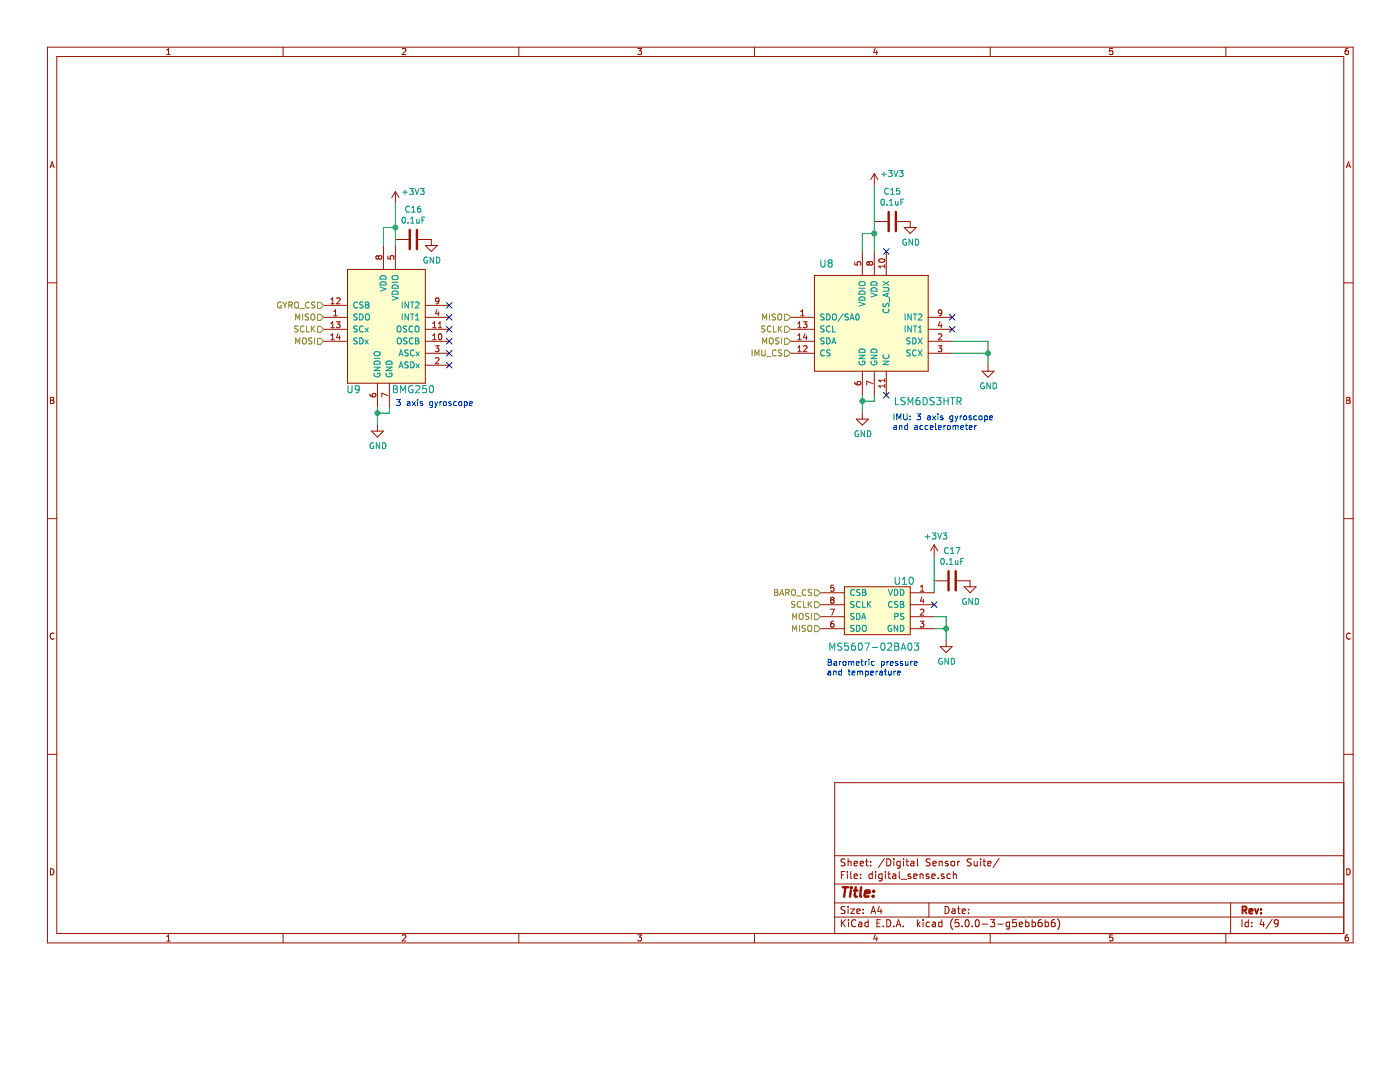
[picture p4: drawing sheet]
<svg xmlns="http://www.w3.org/2000/svg" width="279mm" height="216mm" viewBox="0 0 279 216" stroke-linecap="round" stroke-linejoin="round" font-family="sans-serif">
<g fill="#fffecd" stroke="#fffecd" stroke-width=".2">
<path d="M168.5 117.1h13.2v9.5h-13.2z" fill-rule="evenodd"/>
<path d="M162.5 55h22.7v19.1h-22.7z" fill-rule="evenodd"/>
<path d="M69.4 53.8h15.5v22.7h-15.5z" fill-rule="evenodd"/>
</g>
<g fill="none" stroke="#981200" stroke-width=".2">
<path d="M9.5 9.4h260.5v178.7h-260.5zM11.3 11.3h256.9v175h-256.9zM33.3 10.9h.7M33.3 10l.3-.3v1.2M56.5 9.4v1.9M80.3 9.8l.5-.1 .2 .3-.8 .9h.8M103.5 9.4v1.9M127.3 9.7h.7l-.4 .4 .4 .2v.5l-.2 .1-.5-.1M150.6 9.4v1.9M174.7 9.6l-.3 .9h.7M175 10.1v.8M197.6 9.4v1.9"/>
<path d="M222.1 9.7h-.6l-.1 .6 .6-.1 .1 .6-.2 .1-.5-.1M244.6 9.4v1.9M269 9.7h-.3l-.2 .3-.1 .7 .3 .2 .4-.1-.1-.6-.3-.1-.3 .3M10 33.5l.4-1.2 .4 1.2M10.1 33.1h.6M78.9 38.2v2.4M78.9 38.2l-.7 1.2M78.9 38.2l.7 1.2M174.5 34.6v2.4M174.5 34.6l-.7 1.2M174.5 34.6l.7 1.2M268.7 33.5l.4-1.2 .4 1.2"/>
<path d="M268.8 33.1h.6M9.5 56.4h1.8M66 59.8l.4-.4v1.2M67.2 59.5l.4-.1 .3 .4-.8 .8h.8M69.4 53.8h15.5v22.7h-15.5zM75.5 51.3l-.2-.3-.3 .3v.2l.3 .2 .2-.2M75.5 51.3l.3-.3h.2l.2 .3v.3l-.2 .1h-.2l-.3-.2M75.5 51.3v.2M76.5 49v4.8M77.4 51.1v.5l.6 .1-.1-.4 .2-.3h.3l.2 .3-.1 .4M78.9 49v4.8M78.9 47.8h2.6"/>
<path d="M83.4 47.8h2.7v1.2M84.9 49h2.4l-1.2 1.2zM87.6 60l-.2 .2-.4-.1-.1-.1 .1-.5 .4-.1 .2 .3-.2 .8-.4 .1M162.5 55h22.7v19.1h-22.7zM170.6 52.3v.5l.6 .1-.2-.5 .3-.2h.3l.2 .2-.1 .5M172.1 50.2v4.8M173.5 52.4l-.2-.2-.3 .2v.3l.2 .2 .3-.2M173.5 52.4l.2-.2h.3l.2 .2-.1 .4-.1 .1h-.3l-.2-.2M173.5 52.4v.3M174.5 50.2v4.8M174.5 44.2h2.6M175.5 51.8a.58 .58 0 0 1 .7-.2 .58 .58 0 0 1 .3 .6 .71 .71 0 0 1-1.1-.3z"/>
<path d="M176.6 52.8v.7M176.6 53.1h-1.2l.3 .4M176.9 50.2v4.8M179 44.2h2.7v1.2M180.5 45.4h2.4l-1.2 1.2zM268.2 56.4h1.8M10.1 79.3h.4l.2 .2-.2 .4 .3 .2-.3 .4h-.4zM10.1 79.9h.4M64.6 63.3h4.8M64.6 68.1h4.8M64.6 65.7h4.8M64.6 60.9h4.8"/>
<path d="M66 67.8h.7M66 65.4h.7M66 60.6h.7M66 64.5l.4-.3v1.2M66 66.9l.4-.3v1.2M66.6 63h.7M66.6 62.1l.4-.3v1.2M67.1 64.2h.8l-.4 .5 .3 .1 .1 .4-.3 .2-.5-.1M67.5 66.5l-.3 .9h.7M67.7 67v.8M73.8 78.6l.1 .4 .4 .2 .7-.1v-.5l-.2-.1-.5 .1v.3l.2 .3M75.3 76.5v4.7"/>
<path d="M77.4 78.9l-1.2-.5v.8M77.7 76.5v4.7M84.9 63.3h4.8M84.9 68.1h4.8M84.9 70.5h4.8M84.9 65.7h4.8M84.9 72.9h4.8M84.9 60.9h4.8M86.3 67.8h.7M86.3 65.4h.7M86.3 64.5l.4-.3v1.2M86.3 66.9l.4-.3v1.2"/>
<path d="M86.9 69h.7l-.4 .4 .3 .2 .1 .4-.2 .2-.5-.1M86.9 71.5l.5-.1 .2 .3-.7 .9h.7M87.2 61.8l-.3 .8h.8M87.5 65.4h.7M87.5 62.2v.8M87.5 64.5l.3-.3v1.2M87.6 66.7l.2-.1a.63 .63 0 0 1 .4 .6 .63 .63 0 0 1-.4 .6l-.3-.5zM157.8 63.3h4.7M157.8 68.1h4.7M157.8 70.5h4.7M157.8 65.7h4.7M159.2 67.8h.7"/>
<path d="M159.2 70.2h.7M159.2 66.9l.4-.3v1.2M159.2 64.5l.4-.3v1.2M159.2 69.3l.4-.3v1.2M159.2 65.4h.7M159.8 63h.7M159.8 62.1l.4-.3v1.2M160.3 64.2h.8l-.4 .5 .3 .1 .1 .4-.3 .2-.5-.1M160.4 69.1l.4-.1 .3 .3-.8 .9h.8M160.7 66.5l-.3 .9h.7M160.9 67v.8M170.6 76.2l.1 .4 .4 .2 .6-.1v-.5l-.1-.1-.5 .1-.1 .4 .3 .2"/>
<path d="M172.1 74.1v4.8M174.2 76.6l-1.2-.5v.7M174.5 74.1v4.8M176.6 75.5v.7M176.6 76.7v.7M176.6 77h-1.2l.3 .4M176.6 75.9h-1.2l.3 .3M176.9 74.1v4.8M185.2 63.3h4.8M185.2 68.1h4.8M185.2 70.5h4.8M185.2 65.7h4.8"/>
<path d="M187.2 69h.8l-.4 .4 .3 .2 .1 .4-.3 .2-.5-.1M187.3 66.7l.4-.1 .3 .3-.8 .9h.8M187.6 64.2l-.3 .8h.7M187.8 64.6v.8M188 62.3l-.3 .3-.3-.1-.1-.2v-.4l.4-.1 .3 .3-.2 .8-.4 .1M196 74.1h2.4l-1.2 1.2zM197.2 72.9v1.2M268.8 79.3h.4l.2 .2-.2 .4 .3 .2-.2 .4h-.5zM268.8 79.9h.4M74.1 86h2.4l-1.2 1.2zM75.3 84.8v1.2M170.9 83.6h2.4l-1.2 1.2z"/>
<path d="M172.1 82.4v1.2M9.5 103.5h1.8M163.7 118.3h4.8M166 119.7l-.2-.3 .2-.2h.2l.3 .2-.3 .3M166 119.7l-.2 .2v.2l.2 .3 .3-.1 .2-.2v-.2l-.3-.2M166 119.7h.2M166.4 116.8h-.6v.5l.4-.1 .3 .3v.3l-.3 .2-.4-.2M168.5 117.1h13.2v9.5h-13.2zM181.7 118.3h4.7M183.7 118h.7M183.7 117.1l.3-.3v1.2M184 119.1l-.3 .9h.7"/>
<path d="M184.3 119.6v.8M186.4 108.7l-.7 1.2M186.4 108.7v2.4M186.4 108.7l.8 1.2M186.4 115.9h2.7M191 115.9h2.6v1.2M192.4 117.1h2.4l-1.2 1.2zM268.2 103.5h1.8M10.8 126.4a.54 .54 0 0 0-.8 .5 .54 .54 0 0 0 .8 .5M163.7 123.1h4.8M163.7 125.4h4.8M163.7 120.7h4.8"/>
<path d="M165.7 121.6h.8l-.5 1.1M166.3 123.9h-.2a.74 .74 0 0 0-.1 1.2h.3l.2-.5-.3-.2h-.2l-.2 .2M181.7 123.1h4.7M181.7 125.4h4.7M181.7 120.7h4.7M183.6 123.9h.8l-.4 .5 .3 .1 .1 .4-.3 .2-.5-.1M183.7 121.7l.4-.1 .3 .3-.8 .8h.8M187.6 129h2.4l-1.2 1.2zM188.8 127.8v1.2M269.5 126.4a.54 .54 0 0 0-.8 .5 .54 .54 0 0 0 .8 .5M9.5 150.5h1.8M268.2 156.2h-101.6v30.1"/>
<path d="M268.2 150.5h1.8M10.1 173.4a.62 .62 0 0 1 .7 .6 .62 .62 0 0 1-.7 .6zM166.6 176.4h101.6M166.6 170.8h101.6M167.9 174.6h.5M168.6 173.9h-.7v1.4M168.6 171.4h-.5l-.3 .2 .2 .4 .6 .3v.4l-.2 .1-.6-.1M169.1 173.9v.1M169.1 174.4v.9M169.3 171.4v1.4M169.3 172l.1-.1h.4l.1 .9M169.8 173.9v1.2l.2 .2"/>
<path d="M170.4 172.3l.7-.1v-.3h-.4l-.3 .1 .1 .7h.6M170.4 174.9l.7-.2v-.2l-.4-.1-.3 .2 .1 .6h.6M171.7 172.3l.6-.1v-.3h-.4l-.2 .1v.7h.6M171.7 175.2v.1M171.7 174.5v.1M172.7 171.9h.6M172.9 171.4v1.2l.4 .2M173.7 172.7v.1M173.7 171.9v.1M174.1 174.5l-.4-.1-.3 .2 .1 .6 .2 .1 .4-.1M174.1 173.9v1.4M174.8 173.9v.1"/>
<path d="M174.8 174.4v.9M176 174.5l-.4-.1-.3 .2 .1 .6 .2 .1 .4-.1M176 174.4v1.1l-.2 .3-.4-.1M176.5 171.3l-1.2 1.8M176.7 173.9v.1M176.7 174.4v.9M177 171.4a.71 .71 0 0 1 .8 .7 .71 .71 0 0 1-.8 .7zM177.2 174.4h.5M177.4 173.9v1.2l.3 .2M178.2 174.5h.5l.1 .8M178.4 171.4v.1M178.4 171.9v.9"/>
<path d="M178.8 174.7l-.5 .1-.2 .2 .2 .3 .5-.1M179.5 173.9v1.2l.1 .2M179.6 171.9h-.4l-.2 .2 .1 .6 .1 .1 .4-.1M179.6 171.9v1.1l-.2 .3-.3-.1M179.9 175.5h1M180.3 171.4v.1M180.3 171.9v.9M180.8 171.9h.5M181 171.4v1.2l.3 .2M181.7 174.5l-.3-.1-.2 .2 .1 .2 .4 .1v.3h-.5M181.8 171.9h.5l.1 .9M182.3 174.9l.7-.2-.1-.2-.4-.1-.2 .2 .1 .6h.5"/>
<path d="M182.4 172.2l-.7 .2 .2 .4 .5-.1M183.1 171.4v1.2l.2 .2M183.6 174.5l.2-.1 .3 .1 .1 .8M183.6 174.4v.9M185.4 174.5l-.4-.1-.2 .2 .1 .2 .5 .1v.3h-.6M185.6 171.4h-.5l-.2 .1v.4l.6 .3 .1 .3-.2 .3-.6-.1M186 174.9l.6-.2v-.2l-.4-.1-.2 .2v.6h.6M186.2 172.3l.6-.1v-.3h-.4l-.2 .1v.7h.6M187.2 175.2v.1M187.4 172l.3-.1h.3v.9M187.4 171.9v.9M188.4 174.5l-.4-.1-.2 .2 .1 .2 .5 .1v.3h-.6"/>
<path d="M189.2 171.9h-.4l-.1 .1v.3l.5 .1v.3h-.5M189.7 174.5l-.4-.1-.3 .2 .1 .6h.6M189.9 172l.2-.1 .4 .1v.7l-.2 .1-.4-.1zM190.3 174.5l.2-.1 .3 .1 .1 .8M190.3 173.9v1.4M191.1 171.9v.9M191.5 171.9l-.4 .2M193.8 171.4h-.5l-.3 .2 .1 .3 .6 .4v.4l-.1 .1-.6-.1M194.4 171.9l.1 .8 .3 .1 .2-.1M195 171.9v.9M195.7 171.4v.1M195.7 171.9v.9"/>
<path d="M196.2 171.9h.5M196.4 171.4v1.2l.3 .2M197.1 172.3l.7-.1-.1-.3h-.4l-.2 .1 .1 .7h.5M199.4 171.3l-1.2 1.8M268.8 173.4a.62 .62 0 0 1 .7 .6 .62 .62 0 0 1-.7 .6zM33.3 186.9l.3-.4v1.3M33.3 187.8h.7M56.5 186.3v1.8M80.3 186.6l.5-.1 .2 .4-.8 .9h.8M103.5 186.3v1.8M127.3 186.5h.7l-.4 .5 .4 .1v.5l-.2 .2-.5-.2M150.6 186.3v1.8"/>
<path d="M166.6 183h101.6M166.6 180.2h101.6M167.9 183.5v1.4M168.1 184.1l.6 .8M168.6 181l-.5-.1-.3 .2 .2 .4 .6 .3v.4l-.2 .1-.6-.1M168.7 183.5l-.8 .8M169.3 180.9v.1M169.3 181.4v.9M169.3 183.5v.2M169.3 184v.9M169.8 181.4h.7l-.7 .9h.7M170.8 183.7a.56 .56 0 0 0-.7-.1 .56 .56 0 0 0-.2 .7 .53 .53 0 0 0 .3 .6 .53 .53 0 0 0 .6-.1"/>
<path d="M171 181.8l.7-.1-.1-.3h-.4l-.2 .2 .1 .6h.5M171.4 184.1h.5l.1 .8M172 184.3l-.5 .1-.2 .2 .2 .3 .5-.1M172.3 181.4v.2M172.3 182.2v.1M173.3 184.1l-.4-.1-.3 .3 .1 .5 .2 .1 .4-.1M173.3 183.5v1.4M173.8 182.3l.5-1.4 .5 1.4M173.9 181.9h.7M174.7 186.5l-.3 .9h.7M175 187v.8M175 184.2h.5"/>
<path d="M175.5 180.8l-.3 1h.8M175.7 183.5h-.7v1.4h.7M175.8 181.4v.9M176.3 184.8v.1M177 183.5a.71 .71 0 0 1 .8 .7 .71 .71 0 0 1-.8 .7zM178.4 184.8v.1M178.9 184.9l.4-1.4 .5 1.4M179 184.5h.6M180.3 184.8v.1M183.1 183.5v1.4M183.2 184.4l.4 .5M183.6 184l-.5 .5"/>
<path d="M184.2 183.5v.2M184.2 184v.9M185.4 180.2v2.8M185.5 184.1l-.4-.1-.3 .3 .1 .5 .2 .1 .4-.1M186.1 184.1h.5l.1 .8M186.7 184.3l-.7 .3 .2 .3 .5-.1M188 184.1l-.4-.1-.3 .3 .1 .5 .2 .1 .4-.1M188 183.5v1.4M188.6 180.9a.71 .71 0 0 1 .8 .7 .71 .71 0 0 1-.8 .7zM190 181.4h.5l.1 .9M190.1 183.3a1.61 1.61 0 0 0 0 2.2M190.6 181.7l-.5 .1-.2 .2 .2 .3 .5-.1"/>
<path d="M191.1 181.4h.5M191.3 180.9v1.2l.3 .2M191.3 183.5h-.6l-.1 .7 .7-.1 .1 .2-.1 .5-.2 .1-.5-.1M192 184.8v.1M192 181.8l.7-.1-.1-.3h-.4l-.2 .2 .1 .6h.5M192.7 183.7l.3-.2a.76 .76 0 0 1 .4 .7 .76 .76 0 0 1-.4 .7l-.3-.1-.1-.4zM193.3 182.2v.1M193.3 181.4v.2M194 184.8v.1M194.7 183.7l.4-.2a.8 .8 0 0 1-.1 1.4l-.3-.1-.1-.4zM196 184.4h1.1M197.6 186.3v1.8"/>
<path d="M197.6 183.5h.9l-.5 .6 .5 .1v.6l-.3 .1-.6-.1M199.1 184.4h1.1M201.5 184.1l-.4-.1-.3 .3 .1 .5 .2 .1 .4-.1M201.5 184l-.1 1.3-.2 .1-.3-.1M202.8 183.5h-.7v.7l.7-.1v.7l-.2 .1-.5-.1M203.4 184.5l.7-.2-.1-.2-.4-.1-.2 .2 .1 .6h.5M204.7 184.1l.4-.1 .3 .3-.2 .5h-.5M204.7 183.5v1.4M206 184.1l.4-.1 .2 .3v.5l-.2 .1-.4-.1M206 183.5v1.4M207.8 183.5l-.4 .1a1.04 1.04 0 0 0-.1 1.2l.4 .1 .2-.1 .1-.5-.3-.2h-.4l-.1 .2M208.6 184.1l.4-.1 .3 .3-.2 .5h-.5"/>
<path d="M208.6 183.5v1.4M210.5 183.5l-.4 .1a1.09 1.09 0 0 0-.2 1.2l.4 .1 .2-.1 .1-.5-.3-.2h-.4l-.1 .2M211.1 183.3a1.61 1.61 0 0 1 0 2.2M222.1 186.5h-.6l-.1 .6 .6-.1 .1 .6-.2 .2-.5-.2M244.6 186.3v1.8M245.6 180.2v6.1M247.9 183.5v1.4M249.1 184.1l-.4-.1-.2 .3 .1 .5h.5M249.1 183.5v1.4M249.8 184.8v.1M249.8 184.1v.1M251.8 183.4l-.3 1.1h.9"/>
<path d="M252.1 184v.9M253.9 183.4l-1.2 1.9M255.1 184.1l-.3 .3-.4-.1-.1-.2v-.3l.3-.3h.2l.3 .3a.95 .95 0 0 1-.4 1.1h-.3M269 186.5l-.3 .1-.2 .2-.1 .7 .3 .3 .4-.2-.1-.6h-.3l-.3 .2"/>
</g>
<g fill="none" stroke="#009596" stroke-width=".2">
<path d="M80.4 38.4h.9M80.8 37.9v.9M81.8 37.6h.7l-.4 .5 .3 .1 .1 .4-.2 .2-.5-.1M82.8 37.6l.4 1.2 .4-1.2M83.9 37.6h.7l-.4 .5 .4 .1v.5l-.2 .1-.5-.1M175.9 39.9l.2-.2a.63 .63 0 0 1 .4 .6 .63 .63 0 0 1-.4 .6l-.3-.4zM175.9 34.8h1M176.4 34.3v.9M177.3 37.7a.53 .53 0 0 0-.8 .5 .53 .53 0 0 0 .8 .4M177.3 34h.8l-.4 .5 .3 .1 .1 .4-.3 .2-.5-.1M177.7 38.8h.7M177.7 37.9l.4-.3v1.2"/>
<path d="M178.4 34l.4 1.2 .4-1.2M179.5 34h.7l-.4 .5 .4 .1v.5l-.2 .1-.5-.1M179.5 37.6h-.6v.5l.4-.1 .3 .3v.2l-.3 .3-.4-.2M180.4 39.7h-.6v1.2M75.9 57.3l1.1 .4-1.1 .4M76 56.3a.62 .62 0 0 1 .7-.1 .62 .62 0 0 1 .3 .7h-1.1zM76 55.1a.62 .62 0 0 1 .7-.1 .62 .62 0 0 1 .3 .7h-1.1zM78.2 59.1l1.2 .4-1.2 .4M78.2 56.3h1.2M78.4 58.1a.63 .63 0 0 1 .7 0 .63 .63 0 0 1 .3 .6h-1.2zM78.4 56.9a.63 .63 0 0 1 .7 0 .63 .63 0 0 1 .3 .6h-1.2zM78.4 55.1h.9l.1 .2-.1 .4-.7 .1a.41 .41 0 0 1-.4-.5z"/>
<path d="M80.3 43.4l.2-.1a.63 .63 0 0 1 .4 .6 .63 .63 0 0 1-.4 .6l-.3-.4zM81.4 44.4v.1M81.7 41.3a.53 .53 0 0 0-.7 .4 .53 .53 0 0 0 .7 .5M81.9 43.7l.4-.4v1.2M81.9 44.5h.7M82.2 42.3h.7M82.2 41.5l.3-.4v1.2M83.1 43.7l.1 .8 .4-.1M83.6 43.7v.8M83.9 41.1l-.4 .2-.2 .4 .1 .5 .5 .1 .1-.2-.1-.4-.4-.1-.2 .2M84.2 43.9h.4M84.8 43.3h-.6v1.2"/>
<path d="M85.3 51.4a.55 .55 0 0 0-.7 .5 .55 .55 0 0 0 .7 .5v-.4h-.2M86.5 51.3v1.2l-.7-1.2v1.2M87.1 51.3a.6 .6 0 0 1 .7 .6 .6 .6 0 0 1-.7 .6zM163.8 51.9v1.1l.3 .3h.3l.2-.3v-1.1M165.5 52.4l-.2 .3v.3l.2 .3h.3l.3-.3v-.3l-.3-.3M165.5 52.4l-.2-.2 .2-.3h.3l.3 .2-.3 .3M165.5 52.4h.3M171.4 57.5h1.2M171.6 56.2h.9l.1 .3-.1 .4-.7 .1a.41 .41 0 0 1-.4-.5zM171.6 58.1a.63 .63 0 0 1 .7 0 .63 .63 0 0 1 .3 .6h-1.2zM171.6 59.3a.63 .63 0 0 1 .7 0 .63 .63 0 0 1 .3 .6h-1.2zM173.8 58.5l1.2 .4-1.2 .4"/>
<path d="M174 56.3a.62 .62 0 0 1 .7-.1 .62 .62 0 0 1 .3 .7h-1.2zM174 57.5a.62 .62 0 0 1 .7-.1 .62 .62 0 0 1 .3 .7h-1.2zM176.2 57.4h1l.2 .2v.4l-.2 .1h-1M176.2 56.2l1.2 .7M177 40.8v.1M177.1 58.6v.6M177.4 58.5l-1.2 .4 1.2 .4M177.4 56.2l-1.2 .7M177.5 59.4v.9M177.5 40.9h.7M177.5 40.1l.4-.4v1.2M178.7 40.1l.1 .8 .4-.1"/>
<path d="M179.2 40.1v.8M179.8 40.3h.4M180.8 47.8a.55 .55 0 0 0-.6 .5 .55 .55 0 0 0 .6 .6l.1-.5h-.2M182.1 47.7v1.2l-.7-1.2v1.2M182.7 47.7a.6 .6 0 0 1 .7 .6 .6 .6 0 0 1-.7 .6zM69.4 76.9v1.2l.3 .3h.3l.3-.3v-1.2M71.3 62.7h-.5l-.2 .1v.3l.6 .2 .1 .3-.3 .2h-.4M71.3 67.5l-.5-.1-.2 .2v.3l.6 .2 .1 .3-.3 .2h-.4M71.3 65.1l-.5-.1-.2 .2v.3l.6 .2 .1 .3-.3 .2h-.4M71.3 60.4a.53 .53 0 0 0-.7 .5 .53 .53 0 0 0 .7 .4M71.7 77.5l-.3 .3h-.4l-.1-.3 .1-.4 .4-.2 .3 .3v.6l-.2 .4-.5 .2M71.8 62.7a.6 .6 0 0 1 .7 .5 .6 .6 0 0 1-.7 .6z"/>
<path d="M71.8 67.4a.6 .6 0 0 1 .7 .6 .6 .6 0 0 1-.7 .6zM72.5 65.2a.53 .53 0 0 0-.7 0 .53 .53 0 0 0 0 .7l.3 .3 .4-.1M72.5 60.3h-.5l-.2 .1v.3l.6 .3 .1 .2-.3 .3-.4-.1M72.9 65.4l.6 .8M72.9 67.8l.6 .8M73 62.8l.2-.1a.41 .41 0 0 1 .5 .4v.6l-.5 .1-.2-.1zM73 60.3l.6 .1v.2l-.2 .2 .3 .3-.1 .3-.6 .1zM73 60.8h.4M73.5 65.4l-.6 .8M73.5 67.8l-.6 .8M74.7 73.3h1.2l-1.2 .7h1.2M74.7 71.5h1.2"/>
<path d="M74.7 74.5a.54 .54 0 0 0 .6 .7 .54 .54 0 0 0 .4-.7h-.4v.2M74.8 70.3a.79 .79 0 0 1 1.1 .2l-.2 .4-.6 .1a.42 .42 0 0 1-.4-.5zM74.8 72.1a.63 .63 0 0 1 .7-.1 .63 .63 0 0 1 .4 .7h-1.2zM77 73.3h1.2l-1.2 .7h1.2M77.1 74.5a.54 .54 0 0 0 .6 .7 .54 .54 0 0 0 .4-.7h-.4v.2M77.2 72.1a.63 .63 0 0 1 .7-.1 .63 .63 0 0 1 .3 .7h-1.2zM78.5 76.9h.5l.3 .3-.3 .4 .3 .2v.3l-.2 .3h-.6zM78.5 77.6h.5M79.3 65.2l.2-.2a.41 .41 0 0 1 .5 .4v.7l-.5 .1-.2-.1zM79.3 67.6l.3-.2a.41 .41 0 0 1 .5 .4l-.1 .7-.4 .1-.3-.1zM79.6 73.4l.4-1.2 .4 1.2M79.6 71l.4-1.2 .4 1.2"/>
<path d="M79.7 73.1h.6M79.7 70.7h.6M80 78.4v-1.5l.4 1.1 .5-1.1v1.5M80.3 60.3v1.2M80.3 62.7v1.1M81.2 65.1l-.5-.1-.2 .2v.3l.6 .2 .1 .3-.3 .2h-.4M81.2 67.5l-.4-.1-.3 .3 .2 .3 .5 .2v.3l-.7 .1M81.5 69.9l-.5-.1-.2 .1v.4l.5 .2 .2 .3-.3 .2h-.4M81.5 72.3l-.5-.1-.2 .1v.4l.5 .2 .2 .3-.3 .2h-.4M81.5 60.3v1.2l-.7-1.2v1.2M81.5 62.7v1.1l-.7-1.1v1.1M81.9 62.7h.7"/>
<path d="M81.9 60.3h.7M82 72.2a.6 .6 0 0 1 .7 .6 .6 .6 0 0 1-.7 .6zM82.3 60.3v1.2M82.3 62.7v1.1M82.3 77a.66 .66 0 0 0-.8 .7 .66 .66 0 0 0 .8 .6l.1-.5h-.3M82.4 65.2a.53 .53 0 0 0-.7 0 .53 .53 0 0 0 0 .7l.3 .3 .4-.1M82.4 67.6a.53 .53 0 0 0-.7 .4 .53 .53 0 0 0 .7 .5M82.7 69.9a.53 .53 0 0 0-.7 .1 .53 .53 0 0 0 0 .7l.3 .3 .4-.1M82.9 65.2l.2-.2a.41 .41 0 0 1 .5 .4v.7l-.5 .1-.2-.1zM82.9 63.8h.7M82.9 67.4h.4l.3 .3-.3 .3 .3 .2-.1 .4h-.6zM82.9 63l.4-.3v1.1"/>
<path d="M82.9 60.4l.5-.1 .2 .3-.7 .9h.7M82.9 68h.4M83 77.1l.5-.2 .2 .2 .1 .2-.9 1.1h.9M83 72.6l.7 .8M83 70.2l.7 .8M83.7 72.6l-.7 .8M83.7 70.2l-.7 .8M85.1 76.9h-.7l-.1 .7 .7-.1 .1 .3v.4l-.2 .2-.6-.2M85.8 77.1l.2-.2a.77 .77 0 0 1 .5 .8 .77 .77 0 0 1-.5 .7l-.3-.6zM164.5 62.7h-.5l-.2 .1v.3l.6 .2 .1 .3-.3 .2h-.4M164.5 65.1l-.5-.1-.2 .2v.3l.6 .2 .1 .3-.3 .2h-.4M164.5 67.5l-.5-.1-.2 .2v.3l.6 .2 .1 .3-.3 .2h-.4"/>
<path d="M164.5 69.9a.53 .53 0 0 0-.7 .5 .53 .53 0 0 0 .7 .5M165 62.7a.6 .6 0 0 1 .7 .5 .6 .6 0 0 1-.7 .6zM165 67.4a.6 .6 0 0 1 .7 .6 .6 .6 0 0 1-.7 .6zM165.7 65.2a.53 .53 0 0 0-.7 0 .53 .53 0 0 0 0 .7l.3 .3 .4-.1M165.7 69.9l-.5-.1-.2 .1v.4l.6 .2 .1 .3-.3 .2h-.4M166 68.6l.4-1.2 .4 1.2M166.1 68.3h.6M166.2 62.8l.2-.1a.41 .41 0 0 1 .5 .4v.6l-.5 .1-.2-.1zM166.2 65v1.2h.5M168.3 62.6l-1.1 1.5M169.3 62.7h-.5l-.2 .2 .1 .3 .6 .2v.3l-.7 .1M169.6 63.8l.4-1.1 .4 1.1"/>
<path d="M169.8 63.5h.5M170.9 62.8l.2-.1a.65 .65 0 0 1 .4 .5 .65 .65 0 0 1-.4 .6l-.3-.4zM171.4 60.3l1.2 .4-1.2 .4M171.4 70.9h1.2l-1.2 .7h1.2M171.5 72.1a.54 .54 0 0 0 .5 .7 .54 .54 0 0 0 .5-.7h-.4v.2M171.6 69.7a.63 .63 0 0 1 .7 0 .63 .63 0 0 1 .3 .6h-1.2zM173.8 70.9h1.2l-1.2 .7h1.2M173.9 72.1a.54 .54 0 0 0 .5 .7 .54 .54 0 0 0 .5-.7h-.4v.2M174 69.7a.63 .63 0 0 1 .7 0 .63 .63 0 0 1 .3 .6h-1.2zM176.2 72.1h1.2l-1.2 .7h1.2M176.3 60.5l-.1 .5 .2 .2 .3-.1 .2-.5h.4l.1 .6M176.3 70.8a.53 .53 0 0 0 .5 .8 .53 .53 0 0 0 .5-.8"/>
<path d="M176.3 61.7a.53 .53 0 0 0 .5 .7 .53 .53 0 0 0 .5-.7M178.7 79.3v1.5h.7M180.6 62.7v1.1M180.6 65v1.2M180.6 79.4l-.5-.1-.2 .1v.5l.6 .2 .1 .4-.3 .3-.5-.1M181.6 67.5l-.4-.1-.2 .2v.3l.5 .2 .1 .3-.2 .2h-.4M181.6 69.9l-.4-.1-.2 .1v.4l.5 .2 .1 .3-.2 .2h-.4M181.9 62.7v1.1l-.7-1.1v1.1M181.9 65v1.2l-.7-1.2v1.2M182.2 67.4a.6 .6 0 0 1 .6 .6 .6 .6 0 0 1-.6 .6zM182.3 62.7h.6M182.3 65h.6"/>
<path d="M182.6 62.7v1.1M182.6 65v1.2M182.8 69.9a.53 .53 0 0 0-.7 .5 .53 .53 0 0 0 .7 .5M183.2 67.4l.8 1.2M183.2 69.8l.8 1.2M183.3 62.8l.4-.1 .3 .3-.8 .8h.8M183.3 66.2h.7M183.3 65.4l.3-.4v1.2M183.5 79.3l-.4 .1a.92 .92 0 0 0 0 1.4l.5-.2v-.6l-.5-.1-.3 .2M184 67.4l-.8 1.2M184 69.8l-.8 1.2M184.2 79.3a.72 .72 0 0 1 .9 .7 .72 .72 0 0 1-.9 .8z"/>
<path d="M186.4 79.4l-.5-.1-.2 .1v.5l.6 .2 .1 .4-.3 .3-.5-.1M186.9 79.3h.9l-.5 .6 .4 .1v.6l-.2 .2-.6-.2M188.4 79.3v1.5M188.4 80h.8M189.2 79.3v1.5M189.7 79.3h.8M190.1 79.3v1.5M196.4 76.5a.55 .55 0 0 0-.7 .5 .55 .55 0 0 0 .7 .5v-.4h-.2M197.6 76.4v1.2l-.7-1.2v1.2M198.2 76.4a.6 .6 0 0 1 .7 .6 .6 .6 0 0 1-.7 .6zM74.5 88.4a.55 .55 0 0 0-.7 .5 .55 .55 0 0 0 .7 .6l.1-.5h-.3M75.8 88.3v1.2l-.7-1.2v1.2"/>
<path d="M76.4 88.3a.6 .6 0 0 1 .6 .6 .6 .6 0 0 1-.6 .6zM171.3 86a.55 .55 0 0 0-.7 .6 .55 .55 0 0 0 .7 .5l.1-.5h-.3M172.6 85.9v1.2l-.7-1.2v1.2M173.1 85.9a.6 .6 0 0 1 .7 .6 .6 .6 0 0 1-.7 .6zM181.2 80.8v-1.5l.5 1.1 .5-1.1v1.5M191 80.1l.7-.1 .1-.2-.1-.4-.7-.1v1.5M191.3 80.1l.5 .7M170.5 117.7a.53 .53 0 0 0-.7 .5 .53 .53 0 0 0 .7 .5M171.6 117.7l-.4-.1-.2 .1v.4l.5 .2 .1 .3-.2 .2h-.4M172.1 117.6l.6 .1 .1 .2-.2 .3 .2 .2-.1 .4h-.6zM172.1 120v1.2h.6M172.1 118.2h.5"/>
<path d="M173.1 120v1.2M173.8 120l-.7 .7M177.3 117.6l.4 1.2 .4-1.2M178.5 117.6a.6 .6 0 0 1 .7 .6 .6 .6 0 0 1-.7 .6zM178.6 115.2v1.1l.3 .3 .4-.1 .2-.2v-1.1M179.7 117.6a.6 .6 0 0 1 .7 .6 .6 .6 0 0 1-.7 .6zM179.7 120h.4l.2 .2-.2 .4 .3 .2-.1 .3-.6 .1zM180.1 116.6h.8M180.1 115.6l.4-.4v1.4M181.6 115.3l.2-.1a.77 .77 0 0 1 .5 .7 .77 .77 0 0 1-.5 .7l-.2-.1-.2-.4zM184.7 107.1h.9M185.1 106.6v.9"/>
<path d="M186.1 106.4h.7l-.4 .4 .3 .1 .1 .4-.2 .2-.5-.1M187.1 106.4l.4 1.1 .4-1.1M187.9 111.5l.1-.1a.63 .63 0 0 1 .5 .6 .63 .63 0 0 1-.5 .6l-.3-.4zM188.2 106.4h.7l-.4 .4 .4 .1v.5l-.2 .1-.5-.1M188.9 112.5v.1M189.2 109.4a.53 .53 0 0 0-.7 .4 .53 .53 0 0 0 .7 .5M189.5 112.6h.6M189.5 111.8l.3-.4v1.2M189.7 110.4h.7M189.7 109.6l.3-.4v1.2M190.7 111.8v.8l.5-.1M190.8 109.2h.8l-.5 1.2"/>
<path d="M191.2 111.8v.8M191.7 112h.4M192.3 111.4h-.6v1.2M192.8 119.5a.55 .55 0 0 0-.7 .5 .55 .55 0 0 0 .7 .5l.1-.4h-.3M194.1 119.4v1.2l-.7-1.2v1.2M194.6 119.4a.6 .6 0 0 1 .7 .6 .6 .6 0 0 1-.7 .6zM165.6 129.7v-1.4l.5 1 .5-1v1.4M168 128.4l-.5-.1-.3 .1v.5l.7 .2 .1 .4-.3 .2h-.5M169.3 128.3h-.7l-.1 .7 .7-.1 .2 .2-.1 .5-.2 .1-.6-.1M170.4 122.5l-.4-.1-.2 .1v.3l.5 .3 .1 .3-.2 .2-.4-.1M170.4 124.8h-.4l-.2 .1v.3l.5 .3 .1 .3-.2 .2-.4-.1M170.4 120.1l-.4-.1-.2 .1v.4l.5 .2 .1 .3-.2 .2-.4-.1"/>
<path d="M170.6 128.3l-.4 .1-.2 .2a.96 .96 0 0 0 0 1.1h.6l.1-.6-.3-.2h-.4l-.1 .2M171 122.4a.6 .6 0 0 1 .6 .6 .6 .6 0 0 1-.6 .6zM171 124.8a.6 .6 0 0 1 .6 .6 .6 .6 0 0 1-.6 .6zM171.4 128.4l.2-.1a.77 .77 0 0 1 .5 .7 .77 .77 0 0 1-.5 .7l-.2-.1-.1-.4zM171.6 120.1a.53 .53 0 0 0-.7 .1 .53 .53 0 0 0 .1 .7l.3 .3 .3-.1M172 123.6l.4-1.2 .4 1.2M172.1 123.2h.5M172.1 124.9l.3-.1a.41 .41 0 0 1 .5 .4l-.1 .6-.4 .2-.3-.2zM172.6 128.3h.9l-.6 1.4M173.3 120.5l.5 .7M174.1 129.2h1.1M175.9 128.4l.2-.1a.77 .77 0 0 1 .5 .7 .77 .77 0 0 1-.5 .7l-.2-.1-.1-.4z"/>
<path d="M177.1 128.4l.6-.1 .2 .1 .1 .3-.9 1h.9M177.9 124.8a.55 .55 0 0 0-.7 .6 .55 .55 0 0 0 .7 .5l.1-.4h-.3M178 120.1a.53 .53 0 0 0-.7 .5 .53 .53 0 0 0 .7 .5M178.6 123h.5l.1-.5-.6-.1v1.2M178.6 128.3h.5l.2 .3v.3l-.2 .1 .2 .1 .1 .4-.3 .2h-.5zM178.6 129h.5M179.1 124.8v1.2l-.6-1.2v1.2M179.2 120.1l-.5-.1-.2 .2 .1 .3 .5 .2v.4h-.6M179.7 124.8a.6 .6 0 0 1 .7 .6 .6 .6 0 0 1-.7 .6zM179.7 120.6h.4M179.8 129.7l.5-1.4 .5 1.4M180 129.3h.6"/>
<path d="M180.4 122.5l-.5-.1-.2 .2 .1 .3 .5 .2v.4h-.6M181.3 128.4l.2-.1a.78 .78 0 0 1 .6 .6 .78 .78 0 0 1-.3 .8h-.1a.79 .79 0 0 1-.4-1.3zM182.5 128.3h.9l-.5 .6 .4 .1v.6l-.2 .1-.6-.1M188 131.4a.55 .55 0 0 0-.7 .6 .55 .55 0 0 0 .7 .5l.1-.5h-.3M189.3 131.3v1.2l-.7-1.2v1.2M189.9 131.3a.6 .6 0 0 1 .6 .6 .6 .6 0 0 1-.6 .6z"/>
</g>
<g fill="none" stroke="#011996" stroke-width=".2">
<path d="M176.3 49.6l1.2 1.2M177.5 49.6l-1.2 1.2M89.1 60.4l1.1 1.1M89.1 62.7l1.1 1.2M89.1 67.5l1.1 1.2M89.1 69.9l1.1 1.2M89.1 72.3l1.1 1.2M89.1 65.1l1.1 1.2M90.2 60.4l-1.1 1.1M90.2 62.7l-1.1 1.2M90.2 67.5l-1.1 1.2M90.2 69.9l-1.1 1.2"/>
<path d="M90.2 72.3l-1.1 1.2M90.2 65.1l-1.1 1.2M176.3 78.3l1.2 1.1M177.5 78.3l-1.2 1.1M189.4 65.1l1.2 1.2M189.4 62.7l1.2 1.2M190.6 65.1l-1.2 1.2M190.6 62.7l-1.2 1.2M185.9 120.1l1.1 1.1M187 120.1l-1.1 1.1"/>
</g>
<g fill="none" stroke="#009300" stroke-width=".2">
<path d="M174.5 37v13.2M78.9 40.6v8.4M78.9 45.4h-2.4v3.6M174.5 46.6h-2.4v3.6M172.1 78.9v3.5M174.5 78.9v1.1h-2.4M190 68.1h7.2v4.8M190 70.5h7.2M75.3 81.2v3.6M77.7 81.2v1.2h-2.4M186.4 111.1v7.2M186.4 123.1h2.4v4.7"/>
<path d="M186.4 125.4h2.4"/>
</g>
<g fill="none" stroke="#969400" stroke-width=".2">
<path d="M56.1 60.3a.54 .54 0 0 0-.7 .6 .54 .54 0 0 0 .7 .4v-.3h-.2M56.4 60.3l.5 .6M56.9 60.9v.6M57.3 60.3l-.4 .6M57.6 60.9l.7-.1v-.4l-.7-.1v1.2M57.9 60.9l.4 .6M58.8 60.4l.3-.1a.41 .41 0 0 1 .5 .4l-.1 .6-.4 .2-.3-.2zM59 63.8v-1.1l.4 .8 .4-.8v1.1M59 68.6v-1.2l.4 .9 .4-.9v1.2M59.5 65.1l-.5-.1-.2 .2v.3l.6 .2 .1 .3-.3 .2h-.4M59.8 61.6h.9M60.4 67.6l.2-.2 .3 .1a.73 .73 0 0 1-.1 1.1l-.4-.1z"/>
<path d="M60.4 62.7v1.1M60.7 65.2a.53 .53 0 0 0-.7 0 .53 .53 0 0 0 0 .7l.3 .3 .4-.1M61.2 65v1.2h.6M61.6 62.7h-.5l-.2 .1v.3l.6 .2 .1 .3-.3 .2h-.4M61.7 60.4a.53 .53 0 0 0-.8 .5 .53 .53 0 0 0 .8 .4M62.1 62.8l.2-.1a.41 .41 0 0 1 .5 .4v.6l-.5 .1-.2-.1zM62.1 65v1.2M62.3 67.5l-.5-.1-.2 .2 .1 .4 .5 .2 .1 .2-.3 .2h-.4M62.3 65.6l.5 .6M62.8 67.4v1.2M62.8 60.3h-.4l-.3 .2 .2 .3 .5 .2v.3l-.7 .1M62.8 65l-.7 .7"/>
<path d="M63.4 62.7h.6l.6 .6-.6 .6h-.6zM63.4 65.1h.6l.6 .6-.6 .6h-.6zM63.4 67.5h.6l.6 .6-.6 .6h-.6zM63.4 60.3h.6l.6 .6-.6 .6h-.6zM150.1 69.8v1.2M150.7 71v-1.2l.4 .9 .4-.9v1.2M152 69.8v1l.3 .2h.3l.1-.2v-1M152.2 63.8v-1.1l.4 .8 .4-.8v1.1M152.2 68.6v-1.2l.4 .9 .4-.9v1.2M152.7 65.1l-.5-.1-.2 .2v.3l.6 .2 .1 .3-.3 .2h-.4M153 71.1h.9M153.6 62.7v1.1"/>
<path d="M153.6 67.6l.2-.2 .3 .1a.73 .73 0 0 1-.1 1.1l-.4-.1zM153.9 65.2a.53 .53 0 0 0-.7 0 .53 .53 0 0 0 0 .7l.3 .3 .4-.1M154.4 65v1.2h.5M154.8 62.7h-.5l-.2 .1v.3l.6 .2 .1 .3-.3 .2h-.4M154.9 69.9a.53 .53 0 0 0-.8 .5 .53 .53 0 0 0 .8 .5M155.3 62.8l.2-.1a.41 .41 0 0 1 .5 .4v.6l-.5 .1-.2-.1zM155.3 65v1.2M155.4 67.5l-.4-.1-.2 .2 .1 .4 .5 .2v.2l-.2 .2h-.4M155.5 65.6l.5 .6M156 67.4v1.2M156 69.9l-.4-.1-.3 .3 .1 .2 .6 .3v.3l-.7 .1M156 65l-.7 .7"/>
<path d="M156.6 62.7h.6l.6 .6-.6 .6h-.6zM156.6 65.1h.6l.6 .6-.6 .6h-.6zM156.6 67.5h.6l.6 .6-.6 .6h-.6zM156.6 69.9h.6l.6 .6-.6 .6h-.6zM154.6 117.6h.4l.2 .2-.2 .4 .3 .2-.2 .4h-.5zM154.6 118.2h.4M155.6 118.8l.4-1.2 .4 1.2M155.7 118.5h.6M156.8 118.2l.7-.1v-.4l-.7-.1v1.2M157.1 118.2l.4 .6M158 117.8l.2-.2a.41 .41 0 0 1 .5 .4v.6l-.5 .2-.2-.2zM159 118.9h.9"/>
<path d="M160.3 120v1.2h.6M160.8 117.7a.53 .53 0 0 0-.7 .5 .53 .53 0 0 0 .7 .5M161.3 120v1.2M162 117.7l-.5-.1-.2 .2 .1 .3 .5 .3v.3l-.6 .1M162 120l-.7 .7M162.5 117.7h.6l.6 .6-.6 .6h-.6zM158.2 123.6v-1.2l.4 .8 .4-.8v1.2M158.2 126v-1.2l.4 .8 .4-.8v1.2M158.6 120.1l-.4-.1-.2 .1v.4l.5 .2 .1 .3-.2 .2-.4-.1M159.6 124.8v1.2M159.6 122.6l.2-.2 .3 .1a.73 .73 0 0 1-.1 1.1l-.4-.2zM159.8 120.1a.53 .53 0 0 0-.7 .1 .53 .53 0 0 0 0 .7l.4 .3 .3-.1"/>
<path d="M160.7 124.8h-.4l-.2 .1v.3l.5 .3 .1 .3-.2 .2-.4-.1M161.2 124.9l.3-.1a.41 .41 0 0 1 .5 .4l-.1 .6-.4 .2-.3-.2zM161.4 122.5l-.4-.1-.2 .1v.4l.6 .2v.3l-.2 .2-.5-.1M161.5 120.5l.5 .7M161.9 122.4v1.2M162.5 124.8h.6l.6 .6-.6 .6h-.6zM162.5 120.1h.6l.6 .6-.6 .6h-.6zM162.5 122.5h.6l.6 .6-.6 .6h-.6z"/>
</g>
<g fill="none" stroke="#981200" stroke-width=".48">
<path d="M81.8 45.9v3.8M83.2 45.9v3.8M177.4 42.3v3.8M178.8 42.3v3.8M189.3 114v3.8M190.7 114v3.8M168.2 177h1.1M168.7 177l-.2 1.9M169.8 177.7l-.2 1.2M169.9 177v.2M169.9 177l.1 .1-.1 .1M170.4 177.7h.7"/>
<path d="M170.8 177l-.2 1.7v.1l.4 .1M171.9 177l-.2 1.7 .2 .2M172.6 178.3l.9-.2v-.3l-.5-.1-.4 .2v.9h.7M174.2 178.8v.1M174.4 177.8h.1l-.2 .1M174.4 177.8l-.1 .1"/>
</g>
<g fill="none" stroke="#0327cd" stroke-width=".2">
<path d="M79.1 79.7h.8l-.4 .5 .3 .1 .1 .4-.3 .2-.5-.1M83.4 79.7v.2M81.3 80.2h.5v.7M81.8 80.4l-.5 .2v.3h.5M82.3 80.1l.6 .8M82.9 80.1l-.6 .8M83.4 80.1v.8M84.3 80.2l-.3-.1-.1 .2v.2l.4 .1v.3h-.4M86.3 80.2l-.3-.1-.3 .3 .2 .5h.4M86.3 80.1v1l-.2 .2h-.3M86.8 80.1l.3 .8M87.1 80.9l-.3 .4"/>
<path d="M87.3 80.1l-.2 .8M87.8 80.1v.8M88.1 80.1l-.3 .3M88.6 80.2l.4 .1v.6h-.3l-.2-.2zM90 80.2l-.3-.1-.2 .2 .1 .2 .4 .1v.3h-.5M91.1 80.2l-.4-.1-.2 .3 .1 .5h.5M91.6 80.2l.5 .1v.6l-.5-.1zM92.7 80.2l.3-.1 .2 .3-.1 .5h-.4M92.7 80.1v1.2M93.7 80.5l.6-.1-.1-.2-.3-.1-.2 .2 .1 .6h.4M178.4 82.6v1.2M178.4 85h.5v.7"/>
<path d="M178.9 85.2l-.5 .2v.3h.5M179 83.8v-1.2l.4 .8 .4-.8v1.2M179.5 85h.5v.7M179.5 84.9v.8M180.3 82.6v1l.3 .2 .3-.1 .1-.1v-1M181.1 85l-.4-.1-.2 .2 .1 .6h.5M181.1 84.5v1.2M181.6 83v.2M181.6 83.7v.1M182.6 85h.4l.1 .7M183 82.6h.7l-.4 .4 .3 .2 .1 .4-.2 .2-.5-.1M183.1 85.2l-.6 .2 .1 .3h.5"/>
<path d="M184.2 85l-.4-.1-.2 .2 .1 .6h.5M185.1 83h.5v.8M185.2 85l-.4-.1-.2 .2 .1 .6h.5M185.6 83.3l-.5 .2v.2h.5M185.6 85.3l.6-.1-.1-.2-.3-.1-.2 .2 .1 .6h.4M186.1 83l.6 .8M186.7 83l-.6 .8M186.7 84.5v1l.2 .2M187.2 82.6v.1M187.2 83v.8M187.3 85.3l.6-.1-.1-.2-.3-.1-.2 .2v.6h.5M188.2 83h-.3l-.2 .2v.1l.5 .1v.3h-.5"/>
<path d="M188.4 84.9v.8M188.7 84.9l-.3 .2M189.2 85l.2-.1 .3 .2-.1 .6-.5-.1zM190.1 83h-.3l-.2 .2 .1 .5h.4M190.1 83v1.1l-.2 .1-.3-.1M190.2 85l.3-.1 .2 .2M190.2 84.9v.8M190.6 83l.3 .8M190.7 85.1l.2-.2 .3 .1v.7M190.7 85.1v.6M190.9 83.8l-.3 .4M191.2 83l-.3 .8"/>
<path d="M191.6 83v.8M191.7 85.3l.6-.1-.1-.2-.3-.1-.2 .2 .1 .6h.4M192 83l-.4 .2M192.4 83h.3l.2 .2-.1 .5-.3 .1-.2-.2zM192.6 84.9h.5M192.8 84.5v1l.3 .2M193.4 85.3l.6-.1-.1-.2-.3-.1-.2 .2 .1 .6h.4M193.8 83h-.2l-.2 .2v.1l.4 .1v.3h-.4M194.5 84.9v.8M194.9 84.9l-.4 .2M194.9 83h-.3l-.3 .2 .2 .5h.4M195.4 83.1l.2-.1 .3 .1v.6h-.5z"/>
<path d="M196.5 83h.4l.2 .2-.1 .5h-.5M196.5 83v1.2M197.5 83.4l.6-.1-.1-.3h-.3l-.2 .2 .1 .5h.4M165.3 131.6h.4l.2 .2-.2 .3 .3 .3-.2 .3-.5 .1zM165.3 132.1h.4M165.3 134h.4l.1 .7M165.8 134.2l-.6 .2 .1 .2h.5M166.4 134h.4l.1 .7M166.4 133.9v.8M166.5 132h.4l.1 .8M167 132.3l-.6 .2 .1 .2h.5M167.6 132v.8"/>
<path d="M167.9 132l-.3 .2M167.9 134l-.3-.1-.2 .2 .1 .5h.4M167.9 133.5v1.2M168.3 132l.5 .1v.6l-.3 .1-.3-.3zM169.3 133.9h.4M169.4 132.1l.3-.1 .2 .1M169.4 132v.8M169.4 133.5v1l.3 .2M169.9 132.1l.1-.1h.3l.1 .8M169.9 132.1v.7M170 134.3l.6-.1v-.2l-.4-.1-.2 .2 .1 .5h.5M170.9 132.4l.6-.1-.1-.3h-.3l-.2 .1 .1 .6h.4"/>
<path d="M171.1 134l.4-.1 .1 .2M171.1 133.9v.8M171.6 134.1l.2-.2 .3 .1 .1 .7M171.6 134.1v.6M171.8 132h.5M172 131.6v1l.3 .2M172.7 132v.8M172.7 134l.4-.1 .2 .2-.1 .5h-.5M172.7 133.9v1.2M173 132l-.3 .2M173.4 131.6v.1M173.4 132v.8"/>
<path d="M173.7 134.3l.6-.1v-.2l-.4-.1-.2 .2 .1 .5h.5M174.5 132h-.3l-.3 .2 .1 .5h.5M174.8 133.9v.8M175.2 133.9l-.4 .2M175.6 134h.4l.1 .7M175.9 132h.4l.2 .2-.1 .5h-.5M175.9 132v1.2M176.1 134.2l-.6 .2 .1 .2h.5M176.5 133.9h.4M176.7 133.5v1l.2 .2M177 132v.8M177.3 132l-.3 .2"/>
<path d="M177.3 133.9l.1 .7h.5M177.7 132.4l.5-.1v-.3h-.3l-.2 .1v.6h.5M177.9 133.9v.8M178.4 133.9v.8M178.8 133.9l-.4 .2M179.1 134.3l.6-.1-.1-.2-.3-.1-.2 .2v.5h.5M179.1 132h-.2l-.2 .1 .1 .2 .3 .1v.3h-.4M180.1 132h-.3l-.1 .1v.2l.4 .1v.3h-.4M180.7 132v.7l.5-.1M181.2 132v.8M181.8 132v.8M182.1 132l-.3 .2"/>
<path d="M182.4 132.4l.6-.1v-.3h-.4l-.2 .1 .1 .6h.5"/>
</g>
<g fill="#009300" stroke="#009300" stroke-width=".2">
<circle cx="172.1" cy="80" r=".48"/>
<circle cx="197.2" cy="70.5" r=".48"/>
<circle cx="75.3" cy="82.4" r=".48"/>
<circle cx="78.9" cy="45.4" r=".48"/>
<circle cx="174.5" cy="46.6" r=".48"/>
<circle cx="188.8" cy="125.4" r=".48"/>
</g>
<path d="M248 181.6h.6l.2-.2-.1-.4-.2-.1h-.5v1.4M248.3 181.6l.5 .7M249.3 181.8l.7-.1-.1-.3h-.4l-.2 .2 .1 .6h.5M250.4 181.4l.4 .9 .3-.9M251.7 182.2v.1M251.7 181.4v.2" fill="none" stroke="#981200" stroke-width=".36"/>
</svg>
